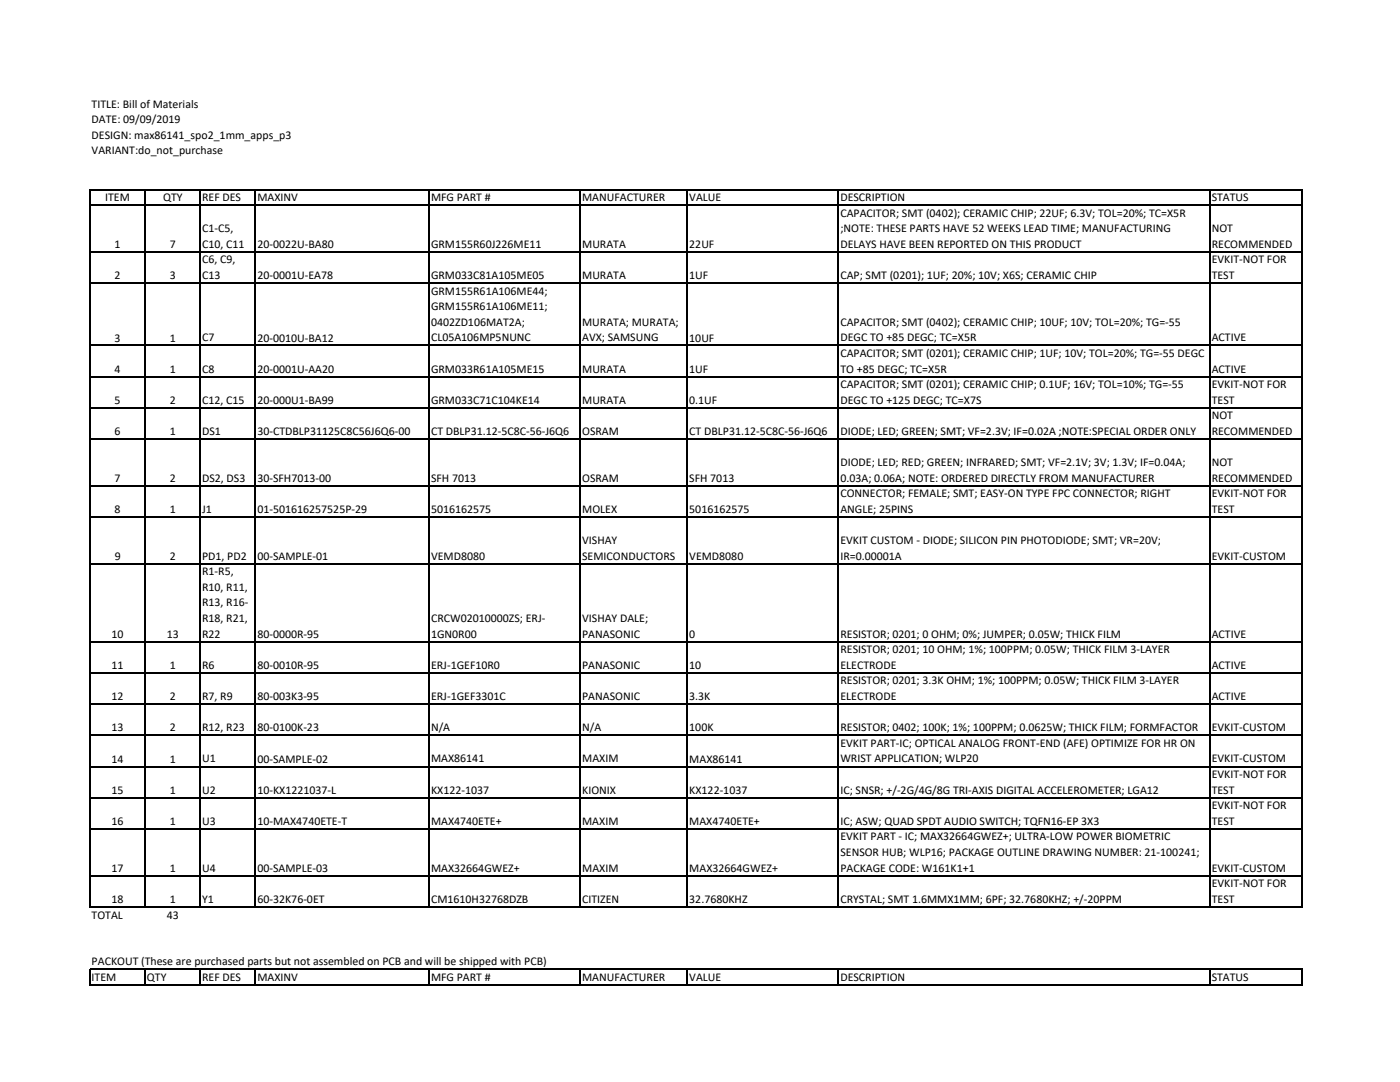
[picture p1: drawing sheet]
<svg xmlns="http://www.w3.org/2000/svg" width="279mm" height="216mm" viewBox="0 0 279 216" stroke-linecap="round" stroke-linejoin="round" font-family="sans-serif">
<defs><g id="words">
<g font-size="2.4">
<text x="18.3" y="21.5">TITLE: Bill of Materials</text>
<text x="18.3" y="24.6">DATE: 09/09/2019</text>
<text x="18.3" y="27.7">DESIGN: max86141_spo2_1mm_apps_p3</text>
<text x="18.3" y="30.8">VARIANT:do_not_purchase</text>
<text x="21" y="40.2">ITEM</text>
<text x="32.6" y="40.2">QTY</text>
<text x="40.3" y="40.1">REF DES</text>
<text x="51.4" y="40.2">MAXINV</text>
<text x="86" y="40.1">MFG PART #</text>
<text x="116.2" y="40.1">MANUFACTURER</text>
<text x="137.6" y="40.2">VALUE</text>
<text x="167.7" y="40.1">DESCRIPTION</text>
<text x="241.8" y="40.1">STATUS</text>
<text x="40.3" y="46.3">C1‐C5,</text>
<text x="167.7" y="43.2">CAPACITOR; SMT (0402); CERAMIC CHIP; 22UF; 6.3V; TOL=20%; TC=X5R</text>
<text x="167.7" y="46.3">;NOTE: THESE PARTS HAVE 52 WEEKS LEAD TIME; MANUFACTURING</text>
<text x="241.8" y="46.3">NOT</text>
<text x="22.9" y="49.5">1</text>
<text x="33.9" y="49.5">7</text>
<text x="40.3" y="49.4">C10, C11</text>
<text x="40.3" y="52.6">C6, C9,</text>
<text x="51.4" y="49.5">20‐0022U‐BA80</text>
<text x="86" y="49.4">GRM155R60J226ME11</text>
<text x="116.2" y="49.4">MURATA</text>
<text x="137.6" y="49.5">22UF</text>
<text x="167.7" y="49.4">DELAYS HAVE BEEN REPORTED ON THIS PRODUCT</text>
<text x="241.8" y="52.6">EVKIT‐NOT FOR</text>
<text x="241.8" y="49.4">RECOMMENDED</text>
<text x="22.9" y="55.7">2</text>
<text x="33.9" y="55.7">3</text>
<text x="40.3" y="55.7">C13</text>
<text x="51.4" y="55.7">20‐0001U‐EA78</text>
<text x="86" y="55.7">GRM033C81A105ME05</text>
<text x="86" y="58.8">GRM155R61A106ME44;</text>
<text x="116.2" y="55.7">MURATA</text>
<text x="137.6" y="55.7">1UF</text>
<text x="167.7" y="55.7">CAP; SMT (0201); 1UF; 20%; 10V; X6S; CERAMIC CHIP</text>
<text x="241.8" y="55.7">TEST</text>
<text x="86" y="61.9">GRM155R61A106ME11;</text>
<text x="86" y="65">0402ZD106MAT2A;</text>
<text x="116.2" y="65">MURATA; MURATA;</text>
<text x="167.7" y="65">CAPACITOR; SMT (0402); CERAMIC CHIP; 10UF; 10V; TOL=20%; TG=‐55</text>
<text x="22.9" y="68.2">3</text>
<text x="33.9" y="68.2">1</text>
<text x="40.3" y="68.1">C7</text>
<text x="51.4" y="68.2">20‐0010U‐BA12</text>
<text x="86" y="68.1">CL05A106MP5NUNC</text>
<text x="116.2" y="68.1">AVX; SAMSUNG</text>
<text x="137.6" y="68.2">10UF</text>
<text x="167.7" y="68.1">DEGC TO +85 DEGC; TC=X5R</text>
<text x="167.7" y="71.2">CAPACITOR; SMT (0201); CERAMIC CHIP; 1UF; 10V; TOL=20%; TG=‐55 DEGC</text>
<text x="241.8" y="68.1">ACTIVE</text>
<text x="22.9" y="74.4">4</text>
<text x="33.9" y="74.4">1</text>
<text x="40.3" y="74.3">C8</text>
<text x="51.4" y="74.4">20‐0001U‐AA20</text>
<text x="86" y="74.3">GRM033R61A105ME15</text>
<text x="116.2" y="74.3">MURATA</text>
<text x="137.6" y="74.4">1UF</text>
<text x="167.7" y="74.3">TO +85 DEGC; TC=X5R</text>
<text x="167.7" y="77.4">CAPACITOR; SMT (0201); CERAMIC CHIP; 0.1UF; 16V; TOL=10%; TG=‐55</text>
<text x="241.8" y="74.3">ACTIVE</text>
<text x="241.8" y="77.4">EVKIT‐NOT FOR</text>
<text x="22.9" y="80.6">5</text>
<text x="33.9" y="80.6">2</text>
<text x="40.3" y="80.6">C12, C15</text>
<text x="51.4" y="80.6">20‐000U1‐BA99</text>
<text x="86" y="80.6">GRM033C71C104KE14</text>
<text x="116.2" y="80.6">MURATA</text>
<text x="137.6" y="80.6">0.1UF</text>
<text x="167.7" y="80.6">DEGC TO +125 DEGC; TC=X7S</text>
<text x="241.8" y="83.7">NOT</text>
<text x="241.8" y="80.6">TEST</text>
<text x="22.9" y="86.8">6</text>
<text x="33.9" y="86.8">1</text>
<text x="40.3" y="86.8">DS1</text>
<text x="51.4" y="86.8">30‐CTDBLP31125C8C56J6Q6‐00</text>
<text x="86" y="86.8">CT DBLP31.12‐5C8C‐56‐J6Q6</text>
<text x="116.2" y="86.8">OSRAM</text>
<text x="137.6" y="86.8">CT DBLP31.12‐5C8C‐56‐J6Q6</text>
<text x="167.7" y="86.8">DIODE; LED; GREEN; SMT; VF=2.3V; IF=0.02A ;NOTE:SPECIAL ORDER ONLY</text>
<text x="241.8" y="86.8">RECOMMENDED</text>
<text x="167.7" y="93">DIODE; LED; RED; GREEN; INFRARED; SMT; VF=2.1V; 3V; 1.3V; IF=0.04A;</text>
<text x="241.8" y="93">NOT</text>
<text x="22.9" y="96.2">7</text>
<text x="33.9" y="96.2">2</text>
<text x="40.3" y="96.1">DS2, DS3</text>
<text x="51.4" y="96.2">30‐SFH7013‐00</text>
<text x="86" y="96.1">SFH 7013</text>
<text x="116.2" y="96.1">OSRAM</text>
<text x="137.6" y="96.2">SFH 7013</text>
<text x="167.7" y="96.1">0.03A; 0.06A; NOTE: ORDERED DIRECTLY FROM MANUFACTURER</text>
<text x="167.7" y="99.2">CONNECTOR; FEMALE; SMT; EASY‐ON TYPE FPC CONNECTOR; RIGHT</text>
<text x="241.8" y="96.1">RECOMMENDED</text>
<text x="241.8" y="99.2">EVKIT‐NOT FOR</text>
<text x="22.9" y="102.4">8</text>
<text x="33.9" y="102.4">1</text>
<text x="40.3" y="102.3">J1</text>
<text x="51.4" y="102.4">01‐501616257525P‐29</text>
<text x="86" y="102.3">5016162575</text>
<text x="116.2" y="102.3">MOLEX</text>
<text x="137.6" y="102.4">5016162575</text>
<text x="167.7" y="102.3">ANGLE; 25PINS</text>
<text x="241.8" y="102.3">TEST</text>
<text x="22.9" y="111.7">9</text>
<text x="33.9" y="111.7">2</text>
<text x="40.3" y="111.7">PD1, PD2</text>
<text x="51.4" y="111.7">00‐SAMPLE‐01</text>
<text x="86" y="111.7">VEMD8080</text>
<text x="116.2" y="108.6">VISHAY</text>
<text x="116.2" y="111.7">SEMICONDUCTORS</text>
<text x="137.6" y="111.7">VEMD8080</text>
<text x="167.7" y="108.6">EVKIT CUSTOM ‐ DIODE; SILICON PIN PHOTODIODE; SMT; VR=20V;</text>
<text x="167.7" y="111.7">IR=0.00001A</text>
<text x="241.8" y="111.7">EVKIT‐CUSTOM</text>
<text x="40.3" y="114.8">R1‐R5,</text>
<text x="40.3" y="117.9">R10, R11,</text>
<text x="40.3" y="121">R13, R16‐</text>
<text x="40.3" y="124.1">R18, R21,</text>
<text x="86" y="124.1">CRCW02010000ZS; ERJ‐</text>
<text x="116.2" y="124.1">VISHAY DALE;</text>
<text x="22.3" y="127.3">10</text>
<text x="33.3" y="127.3">13</text>
<text x="40.3" y="127.2">R22</text>
<text x="51.4" y="127.3">80‐0000R‐95</text>
<text x="86" y="127.2">1GN0R00</text>
<text x="116.2" y="127.2">PANASONIC</text>
<text x="137.6" y="127.3">0</text>
<text x="167.7" y="127.2">RESISTOR; 0201; 0 OHM; 0%; JUMPER; 0.05W; THICK FILM</text>
<text x="167.7" y="130.3">RESISTOR; 0201; 10 OHM; 1%; 100PPM; 0.05W; THICK FILM 3‐LAYER</text>
<text x="241.8" y="127.2">ACTIVE</text>
<text x="22.3" y="133.5">11</text>
<text x="33.9" y="133.5">1</text>
<text x="40.3" y="133.5">R6</text>
<text x="51.4" y="133.5">80‐0010R‐95</text>
<text x="86" y="133.5">ERJ‐1GEF10R0</text>
<text x="116.2" y="133.5">PANASONIC</text>
<text x="137.6" y="133.5">10</text>
<text x="167.7" y="133.5">ELECTRODE</text>
<text x="167.7" y="136.6">RESISTOR; 0201; 3.3K OHM; 1%; 100PPM; 0.05W; THICK FILM 3‐LAYER</text>
<text x="241.8" y="133.5">ACTIVE</text>
<text x="22.3" y="139.7">12</text>
<text x="33.9" y="139.7">2</text>
<text x="40.3" y="139.7">R7, R9</text>
<text x="51.4" y="139.7">80‐003K3‐95</text>
<text x="86" y="139.7">ERJ‐1GEF3301C</text>
<text x="116.2" y="139.7">PANASONIC</text>
<text x="137.6" y="139.7">3.3K</text>
<text x="167.7" y="139.7">ELECTRODE</text>
<text x="241.8" y="139.7">ACTIVE</text>
<text x="22.3" y="145.9">13</text>
<text x="33.9" y="145.9">2</text>
<text x="40.3" y="145.9">R12, R23</text>
<text x="51.4" y="145.9">80‐0100K‐23</text>
<text x="86" y="145.9">N/A</text>
<text x="116.2" y="145.9">N/A</text>
<text x="137.6" y="145.9">100K</text>
<text x="167.7" y="145.9">RESISTOR; 0402; 100K; 1%; 100PPM; 0.0625W; THICK FILM; FORMFACTOR</text>
<text x="167.7" y="149">EVKIT PART‐IC; OPTICAL ANALOG FRONT‐END (AFE) OPTIMIZE FOR HR ON</text>
<text x="241.8" y="145.9">EVKIT‐CUSTOM</text>
<text x="22.3" y="152.2">14</text>
<text x="33.9" y="152.2">1</text>
<text x="40.3" y="152.1">U1</text>
<text x="51.4" y="152.2">00‐SAMPLE‐02</text>
<text x="86" y="152.1">MAX86141</text>
<text x="116.2" y="152.1">MAXIM</text>
<text x="137.6" y="152.2">MAX86141</text>
<text x="167.7" y="152.1">WRIST APPLICATION; WLP20</text>
<text x="241.8" y="155.2">EVKIT‐NOT FOR</text>
<text x="241.8" y="152.1">EVKIT‐CUSTOM</text>
<text x="22.3" y="158.4">15</text>
<text x="33.9" y="158.4">1</text>
<text x="40.3" y="158.3">U2</text>
<text x="51.4" y="158.4">10‐KX1221037‐L</text>
<text x="86" y="158.3">KX122‐1037</text>
<text x="116.2" y="158.3">KIONIX</text>
<text x="137.6" y="158.4">KX122‐1037</text>
<text x="167.7" y="158.3">IC; SNSR; +/‐2G/4G/8G TRI‐AXIS DIGITAL ACCELEROMETER; LGA12</text>
<text x="241.8" y="158.3">TEST</text>
<text x="241.8" y="161.5">EVKIT‐NOT FOR</text>
<text x="22.3" y="164.6">16</text>
<text x="33.9" y="164.6">1</text>
<text x="40.3" y="164.6">U3</text>
<text x="51.4" y="164.6">10‐MAX4740ETE‐T</text>
<text x="86" y="164.6">MAX4740ETE+</text>
<text x="116.2" y="164.6">MAXIM</text>
<text x="137.6" y="164.6">MAX4740ETE+</text>
<text x="167.7" y="164.6">IC; ASW; QUAD SPDT AUDIO SWITCH; TQFN16‐EP 3X3</text>
<text x="167.7" y="167.7">EVKIT PART ‐ IC; MAX32664GWEZ+; ULTRA‐LOW POWER BIOMETRIC</text>
<text x="241.8" y="164.6">TEST</text>
<text x="22.3" y="173.9">17</text>
<text x="33.9" y="173.9">1</text>
<text x="40.3" y="173.9">U4</text>
<text x="51.4" y="173.9">00‐SAMPLE‐03</text>
<text x="86" y="173.9">MAX32664GWEZ+</text>
<text x="116.2" y="173.9">MAXIM</text>
<text x="137.6" y="173.9">MAX32664GWEZ+</text>
<text x="167.7" y="170.8">SENSOR HUB; WLP16; PACKAGE OUTLINE DRAWING NUMBER: 21‐100241;</text>
<text x="167.7" y="173.9">PACKAGE CODE: W161K1+1</text>
<text x="241.8" y="173.9">EVKIT‐CUSTOM</text>
<text x="241.8" y="177">EVKIT‐NOT FOR</text>
<text x="18.3" y="183.3">TOTAL</text>
<text x="22.3" y="180.2">18</text>
<text x="33.3" y="183.3">43</text>
<text x="33.9" y="180.2">1</text>
<text x="40.3" y="180.1">Y1</text>
<text x="51.4" y="180.2">60‐32K76‐0ET</text>
<text x="86" y="180.1">CM1610H32768DZB</text>
<text x="116.2" y="180.1">CITIZEN</text>
<text x="137.6" y="180.2">32.7680KHZ</text>
<text x="167.7" y="180.1">CRYSTAL; SMT 1.6MMX1MM; 6PF; 32.7680KHZ; +/‐20PPM</text>
<text x="241.8" y="180.1">TEST</text>
<text x="18.3" y="192.6">PACKOUT (These are purchased parts but not assembled on PCB and will be shipped with PCB)</text>
<text x="18.3" y="195.7">ITEM</text>
<text x="29.3" y="195.7">QTY</text>
<text x="40.3" y="195.7">REF DES</text>
<text x="51.4" y="195.7">MAXINV</text>
<text x="86" y="195.7">MFG PART #</text>
<text x="116.2" y="195.7">MANUFACTURER</text>
<text x="137.6" y="195.7">VALUE</text>
<text x="167.7" y="195.7">DESCRIPTION</text>
<text x="241.8" y="195.7">STATUS</text>
</g>
</g></defs>
<g fill="none" stroke="#000" stroke-width=".21">
<path d="M17.9 37.7v143.4M18 37.8h241.9M28.9 37.9v143.2M39.9 37.9v143.2M50.9 37.9v143.2M85.6 37.9v143.2M115.8 37.9v143.2M137.1 37.9v143.2M167.3 37.9v143.2M241.4 37.9v143.2M259.8 37.9v143.2M18 40.9h241.9"/>
<path d="M18 50.3h241.9M18 56.5h241.9M18 68.9h241.9M18 75.2h241.9M18 81.4h241.9M18 87.6h241.9M18 96.9h241.9M18 103.2h241.9M18 112.5h241.9M18 128.1h241.9M18 134.3h241.9M18 140.5h241.9"/>
<path d="M18 146.7h241.9M18 153h241.9M18 159.2h241.9M18 165.4h241.9M18 174.7h241.9M17.9 193.3v3.3M18 181h241.9M18 193.4h241.9M18 196.5h241.9M28.9 193.5v3.1M39.9 193.5v3.1M50.9 193.5v3.1"/>
<path d="M85.6 193.5v3.1M115.8 193.5v3.1M137.1 193.5v3.1M167.3 193.5v3.1M241.4 193.5v3.1M259.8 193.5v3.1"/>
</g>
<use href="#words"/>
</svg>
